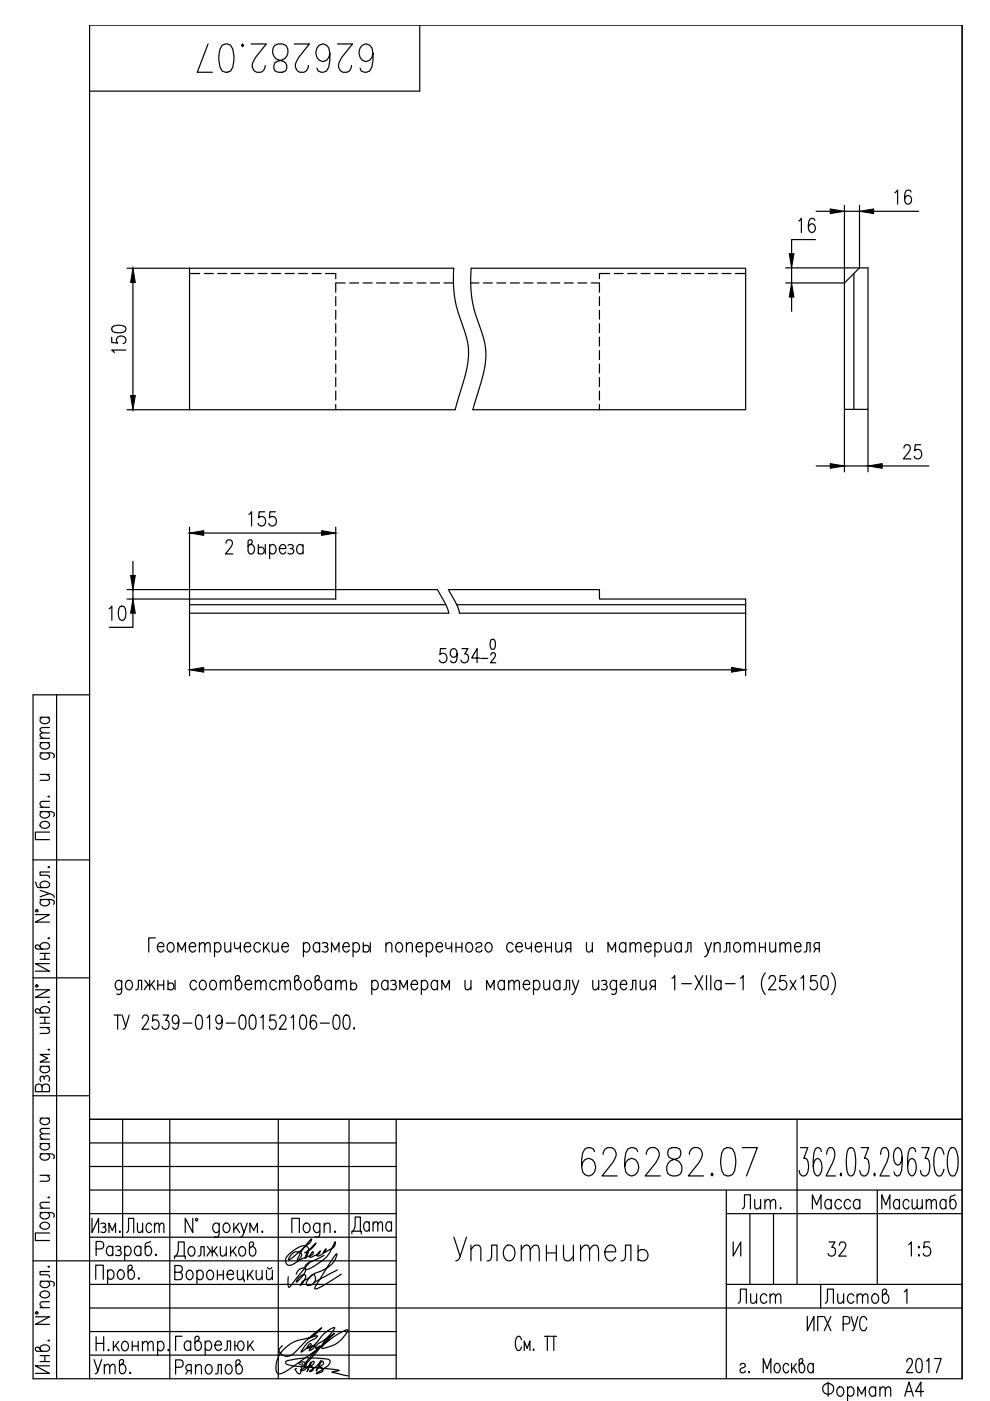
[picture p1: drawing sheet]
<svg xmlns="http://www.w3.org/2000/svg" width="210mm" height="297mm" viewBox="0 0 210 297" stroke-linecap="round" stroke-linejoin="round" font-family="sans-serif">
<defs><g id="words">
<g font-size="10.1">
<text x="40.6" y="16.6">626282.07</text>
<text x="122.1" y="250.5">626282.07</text>
</g>
<text font-size="8.8" x="94.9" y="268.5">Уплотнитель</text>
<text font-size="7.1" x="73.4" y="262.8">Дата</text>
<g font-size="6.6">
<text x="51.5" y="112.9">155</text>
<text x="155.2" y="277.6">Лист</text>
<text x="173.9" y="277.6">Листов</text>
</g>
<g font-size="6.2">
<text x="188.4" y="44.4">16</text>
<text x="168.3" y="50.4">16</text>
<text x="27.5" y="75.8" transform="rotate(-90 27.5 75.8)">150</text>
<text x="190.1" y="98.4">25</text>
<text x="21.9" y="132.6">10</text>
<text x="156.3" y="257.5">Лит.</text>
<text x="171.1" y="257.5">Масса</text>
<text x="185.6" y="257.5">Масштаб</text>
<text x="25.8" y="262.5">Лист</text>
<text x="174.3" y="267.4">32</text>
<text x="191.6" y="267.4">1:5</text>
<text x="18.7" y="292.5">Утв.</text>
<text x="36" y="292.5">Ряполов</text>
<text x="190.9" y="292.1">2017</text>
</g>
</g></defs>
<g fill="none" stroke="#000" stroke-width=".25">
<path d="M89 5.3v14h-70M204 5.3v287M26.9 56.9h69.3a27 27 0 0 0 2.2 13.1 14.9 14.9 0 0 1 .1 10.2l-2 6.7h-56.3v-30M28.2 59.9v24M40.2 58h2.2M43.3 58h1.9M46.2 58h1.9M49 58h1.9M51.9 58h1.9M54.7 58h1.9M57.6 58h1.9M60.5 58h1.9"/>
<path d="M63.3 58h1.9M66.2 58h1.9M69 58h2.2v1.1M71.2 60h2M74.1 60h1.9M77 60h1.9M79.9 60h1.9M82.7 60h1.9M85.6 60h1.9M88.4 60h1.9M91.3 60h1.9M94.1 60h2"/>
<path d="M99.8 60h1.7M99.9 56.9h58.2v30h-57.8l.2-1a52.9 52.9 0 0 0 2.4-8.9l.1-1.9-.1-1.8a36.6 36.6 0 0 0-2.2-6.9l-.2-1a25.6 25.6 0 0 1-.6-8.5zM102.5 60h1.9M105.4 60h1.9M108.2 60h1.9M111.1 60h1.9M113.9 60h1.9M116.8 60h1.9M119.6 60h1.9M122.5 60h1.9M125.4 60h1.7M129.3 58h-2.2v1.1"/>
<path d="M130.2 58h1.9M133.1 58h1.9M135.9 58h1.9M138.8 58h1.9M141.6 58h2M144.5 58h1.9M147.4 58h1.9M150.2 58h1.9M153.1 58h1.9M155.9 58h2.2M166.6 56.8h17.4v30h-5v-26.8M166.6 60h12.4"/>
<path d="M167.8 56.8v3.2M172.9 50.8h-5.1v3M179 43.5v16.5M179 44.8h3.2M181 58v28.8M182.2 43.5v13.3l-3.2 3.2M185.2 44.8h9.6M71.2 60.1v1.9M71.2 62.9v1.9M71.2 65.8v1.9M71.2 68.6v1.9M71.2 71.5v1.9"/>
<path d="M71.2 74.3v1.9M71.2 77.2v1.9M127.1 60.1v1.9M127.1 62.9v1.9M127.1 65.8v1.9M127.1 68.6v1.9M127.1 71.5v1.9M127.1 74.3v1.9M127.1 77.2v1.9M167.8 63v3M26.9 86.9h13.3M71.2 80v2"/>
<path d="M71.2 82.9v1.9M71.2 85.8v1.1M127.1 80v2M127.1 82.9v1.9M127.1 85.8v1.1M173 98.8h3M179 86.8v13.2M179 98.8h5M184 86.8v13.2M187 98.8h9.9M28.2 119v3M40.2 111.8v31.5"/>
<path d="M43.2 113h25M47.9 115.2l.2-.6 .7-.1a.92 .92 0 0 1 .1 1.5l-1.1 1.5h1.6M53.1 115.5a1 1 0 0 1 .9 1 1 1 0 0 1-.9 1l-.5-.6v-2.2l.3-.2h.4l.2 .4-.1 .3-.8 .7M54.8 116.3a.73 .73 0 0 1 1.2 0 .73 .73 0 0 1-.4 1.2h-.5l-.3-.3M54.8 115.5v2M56.3 115.5v2M57.2 115.9a.66 .66 0 0 1 .6-.5 .66 .66 0 0 1 .6 .5 .99 .99 0 0 1-.8 1.6l-.4-.5M57.2 115.5v3M59.2 116.3h1.4a.67 .67 0 0 0-.4-.8 .67 .67 0 0 0-.9 .4 .99 .99 0 0 0 .8 1.6l.5-.5M61.1 115.6a.71 .71 0 0 1 1.1 .3l-.3 .4h-.4M61.9 116.3a.59 .59 0 0 1 .4 .6 .59 .59 0 0 1-.4 .6l-.8-.2M64.3 115.9a.66 .66 0 0 0-.7-.5 .66 .66 0 0 0-.6 .5 .91 .91 0 0 0 0 1.1 .91 .91 0 0 0 1 .3l.3-.3"/>
<path d="M64.3 115.5v2M71.2 111.8v15.2h-44.3M26.9 125h65.9l1.7 3.1 .7 1.9h-55M28.2 125v2M40.2 128.2h54.3M94.5 137.5h-1.1l-.1 1.3a.88 .88 0 0 1 1.1-.2 .88 .88 0 0 1 .4 1.1 .82 .82 0 0 1-.7 .8 .82 .82 0 0 1-.9-.6M96.8 128.2h61.3M96.9 138.5a.8 .8 0 0 1-.8 .9 .95 .95 0 0 1-.7-1 .95 .95 0 0 1 .8-.9l.4 .2a2.51 2.51 0 0 1 0 2.7 .64 .64 0 0 1-1-.3M98 137.5h1.2l-.7 1.2h.4a.95 .95 0 0 1 .4 1.3 .95 .95 0 0 1-1.5 .2l-.1-.3M101.7 139.5h-1.7l1.2-2v3M102 139.6h1.4M104.1 138.9l.3-.5 .5 .1 .1 .3-.2 .7-.8 1h1.1"/>
<path d="M104.2 135.6l.4-.1a1.25 1.25 0 0 1 .4 1.8l-.2 .3-.4 .1a1.27 1.27 0 0 1-.4-1.8zM158.1 130h-60.7a11.7 11.7 0 0 0-2-4.4l-.3-.6h32v2h31v16.3M8.5 159.6l2.7 .1a.58 .58 0 0 1 .2 1M8.5 157.4h2M8.5 156.5h2M8.5 152.1h2M8.9 159.6l-.1 .1a.58 .58 0 0 0-.2 1 1.06 1.06 0 0 0 1.2 .3 1.06 1.06 0 0 0 .7-.9l-.4-.5M8.9 157.4l-.3 .3a.8 .8 0 0 0 .1 .9 .8 .8 0 0 0 .9 .2l.8-.3a.65 .65 0 0 0-.3-1.1M8.9 152.1l-.4 .4a1 1 0 0 0 1 1 1 1 0 0 0 1-1l-.4-.4M10.5 155.4l-1.9 .1-.1 .5 .6 .5M10.5 154.2l-1.9 .2-.1 .4 .6 .6M12 147.3v145"/>
<path d="M19 147.3h-12v145h197M43.2 142h111.9M8.5 172.1l2.7 .1a.58 .58 0 0 1 .2 .9M8.5 171.2h2M8.5 164.2h2M8.6 174.5a1.06 1.06 0 0 1 1.2-.3 1.06 1.06 0 0 1 .7 .8 1.06 1.06 0 0 1-1.1 .6 1.06 1.06 0 0 1-.9-.9zM8.9 172.1l-.1 .1a.58 .58 0 0 0-.2 .9 1.06 1.06 0 0 0 1.2 .3 1.06 1.06 0 0 0 .7-.9l-.4-.4M9.9 164.2l.6 .6-.1 .5-1.9 .1M10.2 168.9l.2-.1 .1 .1-.1 .1zM10.5 176.4h-3v1.6h3M10.5 169.9l-1.9 .1-.1 .6 .6 .6M7 182.3h12"/>
<path d="M7.5 193.9h3l-3 1.6h3M7.5 187l.4 1.1 2 .1a.65 .65 0 0 0 .6-.6 .65 .65 0 0 0-.4-.7 .91 .91 0 0 0-1.1 0 .91 .91 0 0 0-.4 1.1l.3 .2M7.6 192.9h.4v.4h-.4zM8.5 190.7l2.7 .1 .3 .4-.1 .5M8.5 188.8l2 .6-2 .7M8.9 190.7l-.4 .5a1 1 0 0 0 1 .9 1 1 0 0 0 1-.9l-.4-.5M10.2 198.9l.2-.1 .1 .1-.1 .1zM10.2 183.9l.2-.2 .1 .2-.1 .1zM10.5 189.4l.9 .5 .1 .4M10.5 184.9h-2v.7l1.9 .1 .1 .4M32.9 198.8h-1.4v3.1M35.8 200a.64 .64 0 0 1 1 .3 1.01 1.01 0 0 1-.8 1.6 1.18 1.18 0 0 1-.2-1.9z"/>
<path d="M42.3 199.9v2M45.5 199.9v2.9M47.7 199.9l.1 1.8 .5 .2 .6-.6M48.9 199.9v2M49.7 199.9l.1 1.1 .3 .1 .5-.1 .4-.4M51 199.9v2M55.9 199.9v2M57 199.9l-1.1 1.4M57.7 199.9l.1 1.8 .6 .2 .6-.6M59 199.9v2M64.3 199.9v2.9M67.8 199.9v2"/>
<path d="M68.3 200a.73 .73 0 0 1 1.2 .3l-.1 .3-.6 .1M74.9 199.9v2.9M77 199.9v2M78.5 199.9v2M81.8 199.9v2M84.2 200a.64 .64 0 0 1 1 .3 1.01 1.01 0 0 1-.7 1.6 1.19 1.19 0 0 1-.3-1.9zM86.2 199.9v2M90.4 199.9v2.9M94.5 199.9l.1 1.1 .3 .1 .5-.1 .4-.4M95.8 199.9v2M96.7 199.9v2M97.9 199.9v2"/>
<path d="M99.1 200a.64 .64 0 0 1 1 .3 1.01 1.01 0 0 1-.8 1.6 1.19 1.19 0 0 1-.2-1.9zM103.2 200a.64 .64 0 0 1 1 .3 1.01 1.01 0 0 1-.8 1.6 1.18 1.18 0 0 1-.2-1.9zM111.4 199.9l.1 1.1 .3 .1 .5-.1 .4-.4M112.7 199.9v2M115.7 199.9v2M116.9 199.9v2M117.8 199.9l.1 1.8 .6 .2 .6-.6M119.1 199.9v2M124.3 199.9l.1 1.8 .6 .2 .6-.6M125.6 199.9v2M132.7 199.9v2M133.6 199.9v2"/>
<path d="M138.9 199.9v2.9M141 199.9l.1 1.8 .6 .2 .6-.6M142.3 199.9v2M144.5 199.9v2M149.5 199.9l.7 2 .7-2M151.4 199.9v2M155.9 200a.64 .64 0 0 1 1 .3 1.01 1.01 0 0 1-.8 1.6 1.18 1.18 0 0 1-.2-1.9zM157.8 199.9v2M161 199.9v2M162.3 199.9v2M163.2 199.9l.1 1.8 .6 .2 .6-.6M164.5 199.9v2"/>
<path d="M165.4 199.9v2M7 207.3h12M7.5 209.9h3l-3 1.6h3M7.6 208.9h.4v.3h-.4zM8.5 200.8a1 1 0 0 1 1-1 1 1 0 0 1 1 1l-.6 .4h-2.1l-.3-.3v-.4l.4-.2 .3 .1 .7 .8M8.5 214.3a1 1 0 0 1 1-.9 1 1 0 0 1 1 .9l-.6 .5h-2.1l-.3-.4v-.3l.4-.2 .3 .1 .7 .8M8.5 202.1h2M8.5 203.4h2M8.5 217.9h2M8.5 215.7h2M8.5 216.9h2M9.5 202.1v1.3"/>
<path d="M9.5 215.7v1.2M9.9 217.9l.6 .5-.1 .6-1.9 .1M10.2 212.5h.3l-.1 .1zM10.5 204.3h-3l3 1.6h-3M24.2 215.2h1.5M24.9 215.2v3M25.8 208.3l-.1-.2a.59 .59 0 0 0-.9-.1 1.07 1.07 0 0 0-.3 1.1 1.07 1.07 0 0 0 .8 .8l.5-.5M25.8 207.9l-.1 2.7a.59 .59 0 0 1-.9 .1M25.9 215.2l.8 2.4M26.9 208a.64 .64 0 0 1 1.1 .3 1.01 1.01 0 0 1-.8 1.6 1.18 1.18 0 0 1-.3-1.9zM27.4 215.2l-.9 2.7-.4 .3M28.8 209.9l.4-.2 .1-1.8h.7v2"/>
<path d="M30.2 215.9l.2-.5 .7-.2a.98 .98 0 0 1 .1 1.6l-1.1 1.4h1.5M30.7 207.9l1 1.2 1.1-1.2M31.4 208.7l-.8 1.2M31.7 207.9v2M32.1 208.7l.8 1.2M33.4 200.7h1.3a.67 .67 0 0 0-.4-.8 .67 .67 0 0 0-.8 .4 1.01 1.01 0 0 0 .8 1.6l.4-.5M33.5 208.8h1.2M33.5 207.9v2M33.5 215.2h-1.1l-.1 1.3a.83 .83 0 0 1 1.1-.2 .83 .83 0 0 1 .3 1.1 .77 .77 0 0 1-.6 .8 .77 .77 0 0 1-.9-.6M34.6 215.2h1.2l-.7 1.2h.3a1.02 1.02 0 0 1 .4 1.1 1.02 1.02 0 0 1-.9 .7l-.3-.1-.2-.5M34.7 207.9v2M35.6 208.7a.73 .73 0 0 1 1.2 0 .73 .73 0 0 1-.4 1.2h-.4l-.4-.3"/>
<path d="M35.6 207.9v2M37.1 207.9v2M37.7 201.9v-2l.8 1.5 .8-1.5v2M37.9 216.2a.79 .79 0 0 1-.7 .9 .97 .97 0 0 1-.7-1 .97 .97 0 0 1 .8-.9l.3 .2a2.63 2.63 0 0 1 0 2.7l-.5 .1-.4-.1-.1-.3M38.8 216.9h1.9M40.1 200.7h1.4a.67 .67 0 0 0-.4-.8 .67 .67 0 0 0-.9 .4 1.01 1.01 0 0 0 .8 1.6l.5-.5M41.7 208.3a.67 .67 0 0 0-.6-.5 .67 .67 0 0 0-.7 .5 1.01 1.01 0 0 0 .8 1.6l.5-.5M41.8 215.4l.5-.2a1.5 1.5 0 0 1 .6 1.7l-.3 1.2-.5 .1a1.5 1.5 0 0 1-.7-1.7zM42.3 200.4l.6-.5 .4 .1 .1 1.9M42.6 208a.64 .64 0 0 1 1 .3 1.01 1.01 0 0 1-.8 1.6 1.19 1.19 0 0 1-.2-1.9zM43.4 200.4l.6-.5 .4 .1 .2 1.9M43.9 215.8l.5-.6v3"/>
<path d="M44.8 208a.64 .64 0 0 1 1 .3 1.01 1.01 0 0 1-.8 1.6 1.19 1.19 0 0 1-.2-1.9zM45.5 200.3a.66 .66 0 0 1 .6-.5 .66 .66 0 0 1 .6 .5 1.01 1.01 0 0 1-.8 1.6l-.4-.5M46.7 208.4l.6-.5 .4 .1 .2 1.9M46.7 207.9v2M47.1 216.2a.78 .78 0 0 1-.7 .9 .97 .97 0 0 1-.7-1 .97 .97 0 0 1 .8-.9l.3 .2a2.71 2.71 0 0 1 0 2.7l-.5 .1-.4-.1-.1-.3M47.9 208.4l.5-.5 .5 .1 .1 1.9M48 216.9h1.9M50.4 207.9a1 1 0 0 1 .9 1 1 1 0 0 1-.9 1l-.5-.6v-2.2l.3-.3h.4l.2 .5-.1 .3-.8 .7M51 215.4l.5-.2a1.49 1.49 0 0 1 .7 1.7l-.4 1.2-.5 .1a1.49 1.49 0 0 1-.6-1.7zM51.8 200.7h1.3a.67 .67 0 0 0-.4-.8 .67 .67 0 0 0-.8 .4 1.01 1.01 0 0 0 .8 1.6l.4-.5M52 208.7h1.3a.67 .67 0 0 0-.4-.8 .67 .67 0 0 0-.8 .4 1.01 1.01 0 0 0 .8 1.6l.4-.5M53.1 215.4l.6-.2a1.5 1.5 0 0 1 .6 1.7l-.3 1.2-.6 .1a1.5 1.5 0 0 1-.6-1.7z"/>
<path d="M54.1 208.4l.6-.5 .5 .1 .1 1.9M54.1 207.9v2M55.2 200.3a.67 .67 0 0 0-.6-.5 .67 .67 0 0 0-.7 .5 1.01 1.01 0 0 0 .8 1.6l.5-.5M55.3 215.8l.5-.6v3M55.3 208.4l.6-.5 .4 .1 .1 1.9M56.3 200.7l.8 1.2M58.4 215.2h-1.1l-.1 1.3a.82 .82 0 0 1 1.1-.2 .82 .82 0 0 1 .3 1.1 .76 .76 0 0 1-.6 .8 .76 .76 0 0 1-.9-.6M58.6 208.3a.67 .67 0 0 0-.6-.5 .67 .67 0 0 0-.7 .5 1.01 1.01 0 0 0 .8 1.6l.5-.5M59.3 208.4l.6-.5 .4 .1 .1 1.9M59.3 207.9v2M59.3 215.9l.1-.4a.69 .69 0 0 1 1-.1 .69 .69 0 0 1 .1 1l-1.3 1.8h1.5M59.8 200.7h1.3a.67 .67 0 0 0-.4-.8 .67 .67 0 0 0-.8 .4 1.01 1.01 0 0 0 .8 1.6l.4-.5"/>
<path d="M60.4 208.4l.6-.5 .5 .1 .1 1.9M61.7 215.8l.5-.6v3M62.9 207.9a1 1 0 0 1 1 1 1 1 0 0 1-1 1l-.4-.6v-2.2l.3-.3h.4l.2 .5-.1 .3-.8 .7M63.8 215.4l.6-.2a1.49 1.49 0 0 1 .6 1.7l-.3 1.2-.5 .1a1.49 1.49 0 0 1-.7-1.7zM64.3 200.3a.67 .67 0 0 1 .7-.5 .67 .67 0 0 1 .6 .5 1.01 1.01 0 0 1-.8 1.6l-.5-.5M64.9 208a.64 .64 0 0 1 1 .3 1.01 1.01 0 0 1-.8 1.6 1.18 1.18 0 0 1-.2-1.9zM67 215.6l-.1-.2-.3-.2-.5 .2a2.99 2.99 0 0 0 0 2.7l.3 .1a.95 .95 0 0 0 .8-.9 .95 .95 0 0 0-.8-.9l-.3 .1-.3 .7M67.3 207.9a1 1 0 0 1 .9 1 1 1 0 0 1-.9 1l-.5-.6v-2.2l.4-.3h.3l.2 .5-.1 .3-.8 .7M67.8 200.3a.66 .66 0 0 0-.7-.5 .66 .66 0 0 0-.6 .5 .9 .9 0 0 0 0 1.1 .9 .9 0 0 0 1 .3l.3-.3M67.9 216.9h1.9M69.1 200.7a.59 .59 0 0 1 .5 .6 .59 .59 0 0 1-.5 .6l-.8-.2M70.3 208.3a.67 .67 0 0 0-.7-.5 .67 .67 0 0 0-.6 .5 .91 .91 0 0 0-.1 1.1 .91 .91 0 0 0 1.1 .3l.3-.3"/>
<path d="M70.3 207.9v2M70.3 201.9v-2l.8 1.5 .8-1.5v2M70.9 215.4l.5-.2a1.49 1.49 0 0 1 .7 1.7l-.3 1.2-.6 .1a1.49 1.49 0 0 1-.6-1.7zM71.2 208.4l.5-.5 .5 .1 .1 1.9M71.2 207.9v2M72.3 208.4l.6-.5 .4 .1 .2 1.9M72.7 200.7h1.4a.67 .67 0 0 0-.5-.8 .67 .67 0 0 0-.8 .4 1.01 1.01 0 0 0 .8 1.6l.5-.5M73 215.4l.6-.2a1.5 1.5 0 0 1 .6 1.7l-.3 1.2-.5 .1a1.5 1.5 0 0 1-.7-1.7zM74.4 208.7a.73 .73 0 0 1 1.2 0 .73 .73 0 0 1-.4 1.2h-.5l-.3-.3M74.4 207.9v2M74.9 200.3a.67 .67 0 0 1 .6-.5 .67 .67 0 0 1 .6 .5 1.01 1.01 0 0 1-.8 1.6l-.4-.5M75.1 217.9l.1 .2-.1 .1z"/>
<path d="M77 200.7a.73 .73 0 0 1 1.2 0 .73 .73 0 0 1-.4 1.2h-.4l-.4-.3M78.8 208.3a.67 .67 0 0 1 .7-.5 .67 .67 0 0 1 .6 .5 1.01 1.01 0 0 1-.8 1.6l-.5-.5M78.8 207.9v2.9M81.8 200.4l.6-.5 .6 .1 .1 1.9M82.3 208.3a.67 .67 0 0 0-.7-.5 .67 .67 0 0 0-.6 .5 1.01 1.01 0 0 0 .8 1.6l.5-.5M82.3 207.9v2M82.8 208a.73 .73 0 0 1 1.2 .3l-.4 .4h-.3M83.6 208.7a.59 .59 0 0 1 .5 .6 .59 .59 0 0 1-.5 .6l-.8-.2M84.8 209.9v-2l.8 1.5 .8-1.5v2M86.2 200.4l.5-.5 .6 .1 .1 1.9M87.2 208.7h1.3a.67 .67 0 0 0-.4-.8 .67 .67 0 0 0-.8 .4 1.01 1.01 0 0 0 .8 1.6l.4-.5M88.2 200.7h1.4a.67 .67 0 0 0-.4-.8 .67 .67 0 0 0-.9 .4 1.01 1.01 0 0 0 .8 1.6l.5-.5"/>
<path d="M89.3 208.3a.66 .66 0 0 1 .7-.5 .66 .66 0 0 1 .6 .5 1.01 1.01 0 0 1-.8 1.6l-.5-.5M89.3 207.9v2.9M90.4 200.3a.67 .67 0 0 1 .6-.5 .67 .67 0 0 1 .7 .5 1.01 1.01 0 0 1-.8 1.6l-.5-.5M92.5 200.7h1.3a.66 .66 0 0 0-.4-.8 .66 .66 0 0 0-.8 .4 1.01 1.01 0 0 0 .8 1.6l.4-.5M92.8 208.3a.66 .66 0 0 0-.7-.5 .66 .66 0 0 0-.6 .5 .9 .9 0 0 0 0 1.1 .9 .9 0 0 0 1 .3l.3-.3M92.8 207.9v2M93.7 209.9v-2l.8 1.5 .8-1.5v2M96.7 200.8h1.2M98.6 207.9l.1 1.8 .6 .2 .6-.6M99.9 207.9v2M100.9 200.3a.67 .67 0 0 1 .6-.5 .67 .67 0 0 1 .7 .5l-.4 .4-.5 .1a.55 .55 0 0 0-.3 .9 .72 .72 0 0 0 1.2-.3M103.2 209.9v-2l.8 1.5 .8-1.5v2"/>
<path d="M106.9 208.3a.66 .66 0 0 0-.6-.5 .66 .66 0 0 0-.6 .5 .9 .9 0 0 0-.1 1.1 .9 .9 0 0 0 1.1 .3l.2-.3M106.9 207.9v2M107.9 208.4l.5-.5 .5 .1 .1 1.9M107.9 207.9v2M108.8 200.3a.67 .67 0 0 0-.6-.5 .67 .67 0 0 0-.7 .5 1.01 1.01 0 0 0 .8 1.6l.5-.5M109 208.4l.6-.5 .4 .1 .1 1.9M109.4 200.7h1.3a.67 .67 0 0 0-.4-.8 .67 .67 0 0 0-.8 .4 1.01 1.01 0 0 0 .8 1.6l.4-.5M110.9 208.7h1.4a.67 .67 0 0 0-.4-.8 .67 .67 0 0 0-.8 .4 1.01 1.01 0 0 0 .8 1.6l.4-.5M113.1 208.3a.66 .66 0 0 1 .6-.5 .66 .66 0 0 1 .7 .5 1.01 1.01 0 0 1-.8 1.6l-.5-.5M113.1 207.9v2.9M113.5 200.7h1.4a.67 .67 0 0 0-.5-.8 .67 .67 0 0 0-.8 .4 1.01 1.01 0 0 0 .8 1.6l.5-.5M115.3 207.9l.1 1.8 .6 .2 .5-.6"/>
<path d="M115.7 200.8h1.2M116.5 207.9v2M118.7 208.3a.67 .67 0 0 0-.6-.5 .67 .67 0 0 0-.6 .5 1.01 1.01 0 0 0 .8 1.6l.4-.5M118.7 207.9v2M119.5 209.9l.5-.2 .1-1.8h.7v2M120.3 201.1l-.4 .8M121 201.1l-.9-.1a.66 .66 0 0 1 .2-1.1h.7v2M121.3 207.9l.7 2 .7-2M122 209.9l-.4 .8-.4 .1M125.7 207.9l.1 1.8 .6 .2 .5-.6M126.9 207.9v2M127.5 208a.73 .73 0 0 1 1.2 .3l-.4 .4h-.3"/>
<path d="M128.3 208.7a.59 .59 0 0 1 .5 .6 .59 .59 0 0 1-.5 .6l-.8-.2M128.9 201.9v-2l.8 1.5 .8-1.5v2M130.7 208.3l-.1-.2a.59 .59 0 0 0-.9-.1 1.07 1.07 0 0 0-.3 1.1 1.07 1.07 0 0 0 .8 .8l.5-.5M130.7 207.9l-.1 2.7a.59 .59 0 0 1-.9 .1M131.5 208.7h1.4a.67 .67 0 0 0-.4-.8 .67 .67 0 0 0-.9 .4 1.01 1.01 0 0 0 .8 1.6l.5-.5M132.7 200.3a.67 .67 0 0 0-.6-.5 .67 .67 0 0 0-.7 .5 1.01 1.01 0 0 0 .8 1.6l.5-.5M133.6 209.9l.4-.2 .1-1.8h.7v2M133.6 200.4l.6-.5 .4 .1 .1 1.9M134.7 200.4l.6-.5 .5 .1 .1 1.9M135.7 207.9l.1 1.8 .6 .2 .6-.6M136.7 200.7h1.3a.66 .66 0 0 0-.4-.8 .66 .66 0 0 0-.8 .4 1.01 1.01 0 0 0 .8 1.6l.4-.5M137 207.9v2"/>
<path d="M138.3 209.1l-.5 .8M138.9 200.3a.67 .67 0 0 1 .6-.5 .67 .67 0 0 1 .6 .5 1.01 1.01 0 0 1-.8 1.6l-.4-.5M138.9 209.1l-.9-.1a.67 .67 0 0 1 .3-1.1h.6v2M142.5 207.4l.6-.6v3.1M144.5 200.3a.67 .67 0 0 0-.7-.5 .67 .67 0 0 0-.6 .5 1.01 1.01 0 0 0 .8 1.6l.5-.5M144.5 208.6h2.1M145.3 201.9l.4-.2 .1-1.8h.7v2M147.4 206.8l1.6 3.1M149 206.8l-1.6 3.1M149.8 206.8v3.1M150.2 201.9l-.5 .8-.3 .1M150.7 206.8v3.1"/>
<path d="M151.4 200.4l.6-.5 .6 .1 .1 1.9M152.9 208.3a.66 .66 0 0 0-.6-.5 .66 .66 0 0 0-.7 .5 .9 .9 0 0 0 0 1.1 .9 .9 0 0 0 1.1 .3l.2-.3M152.9 207.9v2M153.5 201.9l.4-.2 .2-1.8h.6v2M153.8 208.6h2.1M157 207.4l.6-.6v3.1M157.8 200.4l.6-.5 .5 .1 .1 1.9M159 200.4l.5-.5 .5 .1 .1 1.9M161 200.8h1.3M162.3 206.3a3.6 3.6 0 0 0 0 4.5M163 207.6l.3-.6 .7-.2a.94 .94 0 0 1 .1 1.6l-1.2 1.5h1.6M165.4 200.4l.5-.5 .5 .1 .1 1.9"/>
<path d="M166.5 200.4l.6-.5 .4 .1 .2 1.9M166.6 206.8h-1.2l-.1 1.3a.88 .88 0 0 1 1.1-.1 .88 .88 0 0 1 .4 1 .82 .82 0 0 1-.6 .9 .82 .82 0 0 1-1-.6M167.5 207.9l1.3 2M168.5 200.7h1.3a.66 .66 0 0 0-.4-.8 .66 .66 0 0 0-.8 .4 1.01 1.01 0 0 0 .8 1.6l.4-.5M168.8 207.9l-1.3 2M169.8 207.4l.6-.6v3.1M170.5 201.9l.5-.2 .1-1.8h.7v2M173 201.1l-.4 .8M173.1 206.8h-1.1l-.1 1.3a.87 .87 0 0 1 1-.1 .87 .87 0 0 1 .4 1 .82 .82 0 0 1-.6 .9 .82 .82 0 0 1-1-.6M173.7 201.1l-.9-.1a.66 .66 0 0 1 .2-1.1h.7v2M174.4 207l.5-.2a1.44 1.44 0 0 1 .7 1.8l-.3 1.1-.6 .2a1.46 1.46 0 0 1-.7-1.8zM176.3 206.3a3.6 3.6 0 0 1 0 4.5"/>
<path d="M7 232.3h12M8.5 237.1h2M8.5 226.1h2M8.9 237.1l-.4 .4a1 1 0 0 0 1 1 1 1 0 0 0 1-1l-.4-.4M8.9 230.4a.73 .73 0 0 0-.7-.6 .73 .73 0 0 0-.7 .6v1.1h3v-1.1a.81 .81 0 0 0-.8-.6 .81 .81 0 0 0-.8 .6v1.1M8.9 226.1l-.3 .2a.8 .8 0 0 0 .1 .9 .8 .8 0 0 0 .9 .3l.8-.4a.65 .65 0 0 0-.3-1M9.4 228.5a.59 .59 0 0 1 .5-.5 .59 .59 0 0 1 .6 .5l-.1 .8M9.4 228.8v-.3l-.5-.4a.71 .71 0 0 0-.3 1.2M10.2 222.5l.2-.1 .1 .1zM10.5 239.2l-1.9 .2-.1 .4 .6 .6M10.5 223.6h-2l1.6 .8-1.6 .8h2M19 237.3h185"/>
<path d="M26 237.3v25M36 237.3v55M59 237.3v55M74 237.3v55M84 237.3v55M169 237.3v35M8.5 257.1l2.7 .1 .3 .3-.1 .6M8.5 244.6l2.7 .1 .3 .4-.1 .5M8.5 256.2h2M8.5 249.2h2M8.5 242.5h2M8.5 241.5h2"/>
<path d="M8.6 259.5a1.06 1.06 0 0 1 1.2-.3 1.06 1.06 0 0 1 .7 .9 1.06 1.06 0 0 1-1.1 .5 1.06 1.06 0 0 1-.9-.9zM8.9 257.1l-.4 .4a1 1 0 0 0 1 1 1 1 0 0 0 1-1l-.4-.4M8.9 244.6l-.4 .5a1 1 0 0 0 1 .9 1 1 0 0 0 1-.9l-.4-.5M8.9 242.5a.66 .66 0 0 0-.4 .6 .66 .66 0 0 0 .4 .6 .91 .91 0 0 0 1.1 0 .91 .91 0 0 0 .4-1l-.3-.2M9.9 249.2l.6 .6-.1 .5-1.9 .2M10.2 253.9l.2-.1 .1 .1zM10.5 254.9l-1.9 .1-.1 .6 .6 .6M10.5 240.4l-1.9 .1-.1 .5 .6 .5M19 252.3h185M19 257.3h65M19 242.3h65M19 247.3h65"/>
<path d="M19.5 258.3v3l1.4-3v3M21.4 259.5a.61 .61 0 0 1 1 .2l-.3 .5h-.3M40.9 258.3v3l-1.6-3v3M41.5 258.4h.3v.4h-.3zM46.5 259.7l-.3-.2a.65 .65 0 0 0-1 .2 1.01 1.01 0 0 0 .8 1.6l.5-.4M46.5 259.3l-.1 2.7-.4 .3-.6-.1M47.6 259.5a.64 .64 0 0 1 1 .2 1.01 1.01 0 0 1-.8 1.6 1.19 1.19 0 0 1-.2-1.8zM49.6 259.3v2M50.7 259.3l-1.1 1.4M51 259.3l.7 2 .7-2M64.6 259.5a.65 .65 0 0 1 1 .2 1.01 1.01 0 0 1-.8 1.6 1.19 1.19 0 0 1-.2-1.8zM67.8 259.7l-.2-.2a.64 .64 0 0 0-1 .2 1.01 1.01 0 0 0 .8 1.6l.4-.4"/>
<path d="M67.8 259.3l-.1 2.7-.3 .3-.6-.1M68.7 259.9l.6-.6 .6 .2 .1 1.8M68.7 259.3v2M154 257.3h50M154 252.3v40M159 257.3v15M164 257.3v15M169.7 243.3h1.6l-.9 2.3h.5a3.1 3.1 0 0 1 .1 3.4l-.4 .3h-.5l-.4-.3-.3-.8M174.1 244.2l-.1-.6-.4-.3h-.3l-.4 .3a10 10 0 0 0-.3 4.9l.3 .5 .5 .3a2.31 2.31 0 0 0 .7-2.8l-.2-.6-.6-.3-.4 .3-.3 .6-.2 .8M175.3 244.7a1.71 1.71 0 0 1 .6-1.4h.5a1.92 1.92 0 0 1 .5 2.3l-1.8 3.7h2M178.3 248.7l.1 .3-.1 .3-.2-.3zM179.9 243.6l.4-.3h.3l.4 .3a8.5 8.5 0 0 1 0 5.4l-.4 .3-.7-.3a8.7 8.7 0 0 1 0-5.4z"/>
<path d="M182.6 243.3h1.5l-.8 2.3h.4a3.1 3.1 0 0 1 .2 3.4l-.5 .3h-.4l-.4-.3-.3-.8M185.4 248.7l.2 .3-.2 .3-.1-.3zM186 252.3v20M186.7 244.7a1.71 1.71 0 0 1 .6-1.4h.6a1.92 1.92 0 0 1 .4 2.3l-1.7 3.7h2M191.3 245.3l-.2 .9-.2 .5-.6 .3a2.29 2.29 0 0 1-.7-2.8l.3-.6 .4-.3 .6 .3a7.8 7.8 0 0 1 0 5.4l-.8 .3-.4-.3-.1-.5M194.1 244.2l-.1-.6-.4-.3-.8 .3a10.4 10.4 0 0 0-.2 4.9l.2 .5 .6 .3a2.29 2.29 0 0 0 .7-2.8l-.2-.6-.6-.3-.5 .3-.2 .6-.2 .8M195.4 243.3h1.6l-.9 2.3h.5a3.1 3.1 0 0 1 .1 3.4l-.4 .3h-.4l-.5-.3-.3-.8M200.1 244.7l-.1-.5a1.01 1.01 0 0 0-1.1-.9 5.4 5.4 0 0 0 0 6 1.24 1.24 0 0 0 1.2-1.4M201.7 243.3a1.24 1.24 0 0 1 1.3 1.4 5.1 5.1 0 0 1-.7 4.6 1.23 1.23 0 0 1-1.3-1.4 5.2 5.2 0 0 1 .7-4.6zM7 267.3h77M7.5 279.2h3l-3 1.6h3M7.6 278.2h.4v.3h-.4z"/>
<path d="M8.5 271.6l2.7 .2a.58 .58 0 0 1 .2 .9M8.5 277.2h2M8.6 274a1.06 1.06 0 0 1 1.2-.3 1.06 1.06 0 0 1 .7 .9 1.06 1.06 0 0 1-1.1 .6 1.06 1.06 0 0 1-.9-.9zM8.9 271.6l-.1 .2a.58 .58 0 0 0-.2 .9 1.06 1.06 0 0 0 1.2 .3 1.06 1.06 0 0 0 .7-.9l-.4-.5M10.2 268.6l.2-.2 .1 .2-.1 .1zM10.5 261.4h-3v1.6h3M10.5 276l-1.9 .1-.1 .6 .6 .5M10.5 269.6h-2v.7l1.9 .1 .1 .4M19 277.3h185M19 262.3h65M19 272.3h65M20.3 271.2v-3h1.6v3"/>
<path d="M20.4 264.8h1a.82 .82 0 0 0 .6-.8 .82 .82 0 0 0-.6-.8h-1v3M22.1 260.2a.61 .61 0 0 1 .4 .5 .61 .61 0 0 1-.4 .6l-.7-.1M22.8 269.7l.5-.5a1 1 0 0 1 .9 1 1 1 0 0 1-.9 1l-.5-.4M22.8 269.2v3M23.1 261.3v-2l.7 1.6 .7-1.6v2M23.9 264.6a.66 .66 0 0 0-.6-.4 .66 .66 0 0 0-.6 .4 .9 .9 0 0 0-.1 1.2 .9 .9 0 0 0 1.1 .3l.2-.3M23.9 264.2v2M24.5 264.4a.73 .73 0 0 1 1.1 .2l-.3 .5h-.4M25.2 269.4a.8 .8 0 0 1 .9 .1 .8 .8 0 0 1 .3 .9 .8 .8 0 0 1-1 .8 1.18 1.18 0 0 1-.2-1.8zM25.3 265.1a.59 .59 0 0 1 .4 .5 .59 .59 0 0 1-.4 .6l-.8-.1M26.4 264.6a.67 .67 0 0 1 .7-.4 .67 .67 0 0 1 .6 .4 1.01 1.01 0 0 1-.8 1.6l-.5-.4M26.4 264.2v3"/>
<path d="M27.6 269.2a1 1 0 0 1 .9 1 1 1 0 0 1-.9 1l-.4-.5v-2.2l.3-.3h.3l.3 .5-.1 .3-.8 .7M29.4 271l.1 .1-.1 .1zM29.9 264.6a.67 .67 0 0 0-.7-.4 .67 .67 0 0 0-.6 .4 1.01 1.01 0 0 0 .8 1.6l.5-.4M29.9 264.2v2M31.9 263.2l-1 .4-.1 2a.64 .64 0 0 0 .5 .6 .64 .64 0 0 0 .7-.4 .91 .91 0 0 0 .1-1.1 .91 .91 0 0 0-1.1-.3l-.2 .2M33.1 265.9l.1 .2-.1 .1-.2-.1zM37 266.9v-.6h2.3v.6M37.1 269.7h1a.82 .82 0 0 1 .6 .8 .82 .82 0 0 1-.6 .8h-1v-3h1a.73 .73 0 0 1 .6 .7 .73 .73 0 0 1-.6 .7M37.2 266.3a3.1 3.1 0 0 0 .6-3h1.3v3M39.8 269.5a.64 .64 0 0 1 1 .2 1.01 1.01 0 0 1-.8 1.6 1.19 1.19 0 0 1-.2-1.8zM40.2 264.5l.2-.2a1 1 0 0 1 .9 1 1 1 0 0 1-.9 1 1.18 1.18 0 0 1-.2-1.8zM41.8 269.7a.66 .66 0 0 1 .6-.4 .66 .66 0 0 1 .6 .4 1.01 1.01 0 0 1-.8 1.6l-.4-.4"/>
<path d="M41.8 269.3v3M42 266.3l.5-.1 .1-1.9h.7v2M44 264.3l1 1.3 1-1.3M44.1 269.5a.65 .65 0 0 1 1.1 .2 1.01 1.01 0 0 1-.8 1.6 1.19 1.19 0 0 1-.3-1.8zM44.7 265.2l-.8 1.1M45 264.3v2M45.3 265.2l.8 1.1M46.1 270.3h1.2M46.1 269.3v2M46.7 264.3l.1 1.9 .6 .1 .6-.6M47.3 269.3v2M48 264.3v2"/>
<path d="M48.1 270.2h1.4a.67 .67 0 0 0-.4-.8 .67 .67 0 0 0-.8 .3 1.01 1.01 0 0 0 .8 1.6l.4-.4M48.9 264.3v2M49.3 265.2l.8 1.1M50 260.2l.8 1.1M50 264.3l-1.1 1.4M50.3 269.3l.1 1.9 .6 .1 .6-.6M50.9 264.5l.3-.2a1 1 0 0 1 .9 1 1 1 0 0 1-.9 1 1.18 1.18 0 0 1-.3-1.8zM51.6 269.3v2h.2v.4M51.7 261.3l-.4 .9-.4 .1M52.5 269.3v2M52.9 270.2l.8 1.1M53 261.3v-2l.8 1.6 .8-1.6v2"/>
<path d="M53.3 264.3a1 1 0 0 1 1 1 1 1 0 0 1-1 1l-.4-.6v-2.1l.3-.3h.4l.2 .4-.1 .3-.8 .7M53.6 269.3l-1.1 1.4M54.3 269.3l.1 1.9 .6 .1 .6-.6M55.6 269.3v2M55.6 261l.1 .2-.1 .1-.1-.1zM56.5 269.3l.1 1.9 .6 .1 .5-.6M56.7 268.7a.5 .5 0 0 0 .5 .3 .5 .5 0 0 0 .4-.3M57.7 269.3v2M61.9 261.3v-3h1.6v3M62 265.8a1.22 1.22 0 0 1 2 .3l-.3 .5a.69 .69 0 0 1-.6 .6 9.6 9.6 0 0 1 2.4-4l.6-.5-.5 .9-3.7 3.1-.7 .4 .2-.5zM62.8 270.1a1.5 1.5 0 0 1 2-1.1 4.3 4.3 0 0 1-2 2.8 1.85 1.85 0 0 1 1.9-1.5 2.8 2.8 0 0 1-1 2.2l.6-.9 1.1-.6 .6-.5a.45 .45 0 0 1 .5-.3 .45 .45 0 0 1 .3 .5 1.35 1.35 0 0 1-.4 1.5 1.35 1.35 0 0 1-1.5 .1 3.2 3.2 0 0 1 2.1-2.4 5.7 5.7 0 0 0 4.4-3.8v-.3l-.5 .5-1.5 2.3-2.4 4-.3 .5 .1 .2a9.2 9.2 0 0 0 3.6-1.9l2-1.3M64.6 265.6a4.6 4.6 0 0 0 2.4-2.1l-.2 .2a5.6 5.6 0 0 0-2.1 3v.1a2.36 2.36 0 0 0 .5-2.3 1.76 1.76 0 0 0-2.3 .2l-.6 .4a2.95 2.95 0 0 0-1.8 2.3 .94 .94 0 0 0 .6 .8 .94 .94 0 0 0 1-.1l2.1-1.3 1.9-.7 .3-.4-.1-.3-.5 .7-.1 .5 1.2-.5a.99 .99 0 0 0 1-.9l-.6 .8a.25 .25 0 0 0 .1 .4 .25 .25 0 0 0 .3-.2l1.1-.7 .3-.7-.5 .8 1.5-.8a1.37 1.37 0 0 0 1-1.5h-.1a9 9 0 0 1-6.2 5.8l-.2-.2a1.73 1.73 0 0 1 1.7-1.5l2.4-1.2"/>
<path d="M65.8 267.5l-3.7 4.5a1.39 1.39 0 0 1-.8 .9l-.2-.4v-1.8M71 261l.1 .2-.1 .1-.1-.1zM71.5 269.2l-5 2.8M154 272.3h50M155.5 263.3v3l1.6-3v3M171.2 279.1v3l1.4-3v3M174.6 279.1h-1.2v3M174.8 279.1l1.4 3M176.2 279.1l-1.4 3M180.5 279.1l.7 2.5M181.9 279.1l-.8 2.7-.4 .3M183.8 279.8a.7 .7 0 0 0-.7-.7 .7 .7 0 0 0-.7 .7 2.04 2.04 0 0 0 .5 2.3 .75 .75 0 0 0 .9-.7"/>
<path d="M191.7 273.9l.6-.6v3M8.5 286a1 1 0 0 1 1-.9 1 1 0 0 1 1 .9l-.6 .5h-2.1l-.3-.3v-.4l.4-.2 .3 .1 .7 .8M8.5 287.4h2M8.5 288.7h2M9.5 287.4v1.3M10.2 284.2h.3l-.1 .1zM10.5 289.6h-3l3 1.6h-3M19 292.3v-287h185v287M19 282.3h65M19 287.3h65M20.4 283.4v3M20.4 284.8h1.6"/>
<path d="M22 283.4v3M24 284.4v2M24.5 285.2l.8 1.2M25.2 284.4l-1.2 1.4M26.1 284.5l.2-.1a1 1 0 0 1 .9 1 1 1 0 0 1-.9 1 1.18 1.18 0 0 1-.2-1.9zM28 284.4v2M29.3 284.4v2M30.2 285l.6-.6 .4 .1 .1 1.9M30.2 284.4v2M31.3 285l.6-.6 .5 .1 .1 1.9M33.4 284.8a.66 .66 0 0 1 .6-.4 .66 .66 0 0 1 .7 .4 1 1 0 0 1-.8 1.6l-.5-.4M33.4 284.4v3"/>
<path d="M38.6 283.3h-1.4v3M40.4 284.7a.67 .67 0 0 0-.6-.4 .67 .67 0 0 0-.6 .4 1.01 1.01 0 0 0 .8 1.6l.4-.4M40.4 284.3v2M41.8 284.3a1 1 0 0 1 .9 1 1 1 0 0 1-.9 1l-.5-.6v-2.1l.4-.3h.3l.3 .4-.2 .3-.8 .7M43.5 284.7a.67 .67 0 0 1 .6-.4 .67 .67 0 0 1 .7 .4 1.01 1.01 0 0 1-.8 1.6l-.5-.4M43.5 284.3v3M45.6 285.2h1.3a.66 .66 0 0 0-.4-.8 .66 .66 0 0 0-.8 .3 1.01 1.01 0 0 0 .8 1.6l.4-.4M47.6 286.3l.5-.1 .1-1.9h.7v2M49.8 285.3h.6a.88 .88 0 0 1 .8-1 1.07 1.07 0 0 1 .6 1.1 1.07 1.07 0 0 1-.9 .9 1.01 1.01 0 0 1-.5-1M49.8 284.3v2M52.5 284.3v2M53 285.2l.8 1.1"/>
<path d="M53.7 284.3l-1.2 1.4M63.7 289.3l-.3-.2a.96 .96 0 0 1 1.6 .2l-.4 .7-.9 .5 .1 .1a2.79 2.79 0 0 0 2.1-1.6v-.2l-.8 2 .3-.7a1.91 1.91 0 0 1 1.1-1.5l.1 .1a.73 .73 0 0 1-.8 .9 .61 .61 0 0 1 .6 .7 .61 .61 0 0 1-.7 .5l-.1-.1a6.6 6.6 0 0 0 2.4-2.2l-1 2.2 1.1-2a.28 .28 0 0 1 .4 0 .28 .28 0 0 1 .1 .4l-.5 .5-.6 .1 .8 .4a.53 .53 0 0 1 .1 .6 .53 .53 0 0 1-.6 .3l-.8 .3 2.4-1.6 .5-.6a.66 .66 0 0 0-.1-.8 .66 .66 0 0 0-.7-.2 19.4 19.4 0 0 0-8.5 .6 .52 .52 0 0 0 .6 .7l1.3 .2 9.2 .9 .2 .1-1.5 .3 3.4 .8M64.1 289.1l-.4 2.1a.48 .48 0 0 1-.8-.3l-.4-.6 .4-.1M65.5 283.8l1.8-.6-.3 .5a5.7 5.7 0 0 0-3.2 2.9l1.9-1.2a.3 .3 0 0 0 .3-.3 .3 .3 0 0 0-.3-.3 .3 .3 0 0 0-.3 .4l-.2 .4v.3l1.6-.7a1.41 1.41 0 0 1-1.3 1.1l1.6-1.6a7.3 7.3 0 0 1 3.8-3.2l.1 .1a9.2 9.2 0 0 1-3.8 3.5l-.2 .8 .9-.6-2.6 3-.9 1.2 1-.9 2.3-2.7a8.4 8.4 0 0 1 3.2-3.2l-.1 .1a9 9 0 0 0-2.6 3v.1a6.1 6.1 0 0 0 5.5-4 10.6 10.6 0 0 0-4.1 2.4l-7.6 5.6-2.1 1.2a.89 .89 0 0 1-1.1 .1 .89 .89 0 0 1-.3-1.1 6.7 6.7 0 0 1 6.2-6.2 5.9 5.9 0 0 0 3.5-2.4l-.2 .2a49.5 49.5 0 0 0-5.9 5.4 1.76 1.76 0 0 1-2.9-.9l.7-.9M110.6 284a.6 .6 0 0 0-.3-.5 .6 .6 0 0 0-.7 0 2.44 2.44 0 0 0 .2 2.8 .69 .69 0 0 0 .8-.7M111.2 286.3v-2l.6 1.6 .6-1.6v2M113.1 286v.3zM115.4 283.3h1.2M116 283.3v3M116.8 283.3h1.2M117.4 283.3v3M156.9 289.5a.56 .56 0 0 1 .6-.5 .56 .56 0 0 1 .5 .5l-.3 .4-.5 .2a.58 .58 0 0 0-.2 .8 .6 .6 0 0 0 1-.3"/>
<path d="M158.8 290.8v.3zM161.8 291.1v-3l.8 2.1 .8-2.1v3M164.4 289.2l.5-.1a1.22 1.22 0 0 1 0 2h-.3a1.28 1.28 0 0 1-.2-1.9zM167.2 289.5l-.4-.4h-.3a1.23 1.23 0 0 0 0 2h.3l.4-.5M167.8 289.1v2M168.2 289.9l.7 1.2M168.8 289.1l-1 1.4M169.8 289.1h.3a1.23 1.23 0 0 1 0 2 .58 .58 0 0 1-.7-.6v-2.2l.3-.2h.3l.2 .4-.1 .3-.7 .7M172.4 289.5l-.4-.4h-.3a1.23 1.23 0 0 0 0 2h.3l.4-.5M172.4 289.1v2M175.6 293v3M177.8 294.2a.64 .64 0 0 1 1 .3 1.01 1.01 0 0 1-.8 1.5 1.18 1.18 0 0 1-.2-1.8z"/>
<path d="M178.8 280.7h.9a.85 .85 0 0 0 .5-.8 .85 .85 0 0 0-.5-.8h-.9v3M179.7 294.5a.67 .67 0 0 1 .6-.5 .67 .67 0 0 1 .7 .5 1.01 1.01 0 0 1-.8 1.5l-.5-.4M179.7 294v3M181.9 296v-2l.8 1.6 .8-1.6v2M185.7 294.5a.67 .67 0 0 0-.7-.5 .67 .67 0 0 0-.6 .5 1.01 1.01 0 0 0 .8 1.5l.5-.4M185.7 294v2M186.6 294.6l.5-.6 .5 .2 .1 1.8M186.6 294v2M187.7 294.6l.6-.6 .4 .2 .1 1.8M191.8 296l.9-3 1 3M192.2 295h1.1M195.8 295h-1.7l1.2-2v3"/>
<circle cx="175.6" cy="294.5" r="1.17"/>
</g>
<g fill="#000" stroke="#000" stroke-width=".21">
<path d="M28.2 56.9l.5 3h-1zM167.3 53.8h1l-.5 3zM176 44.3l3 .5-3 .5zM182.2 44.8l3-.5v1zM167.8 60l.5 3h-1zM27.7 83.9h1l-.5 3zM176 98.3l3 .5-3 .5zM184 98.8l3-.5v1zM40.2 113l3-.5v1zM68.2 112.5l3 .5-3 .5zM27.7 122h1l-.5 3zM40.2 142l3-.5v1z"/>
<path d="M155.1 141.5l3 .5-3 .5z"/>
</g>
<use href="#words"/>
</svg>
